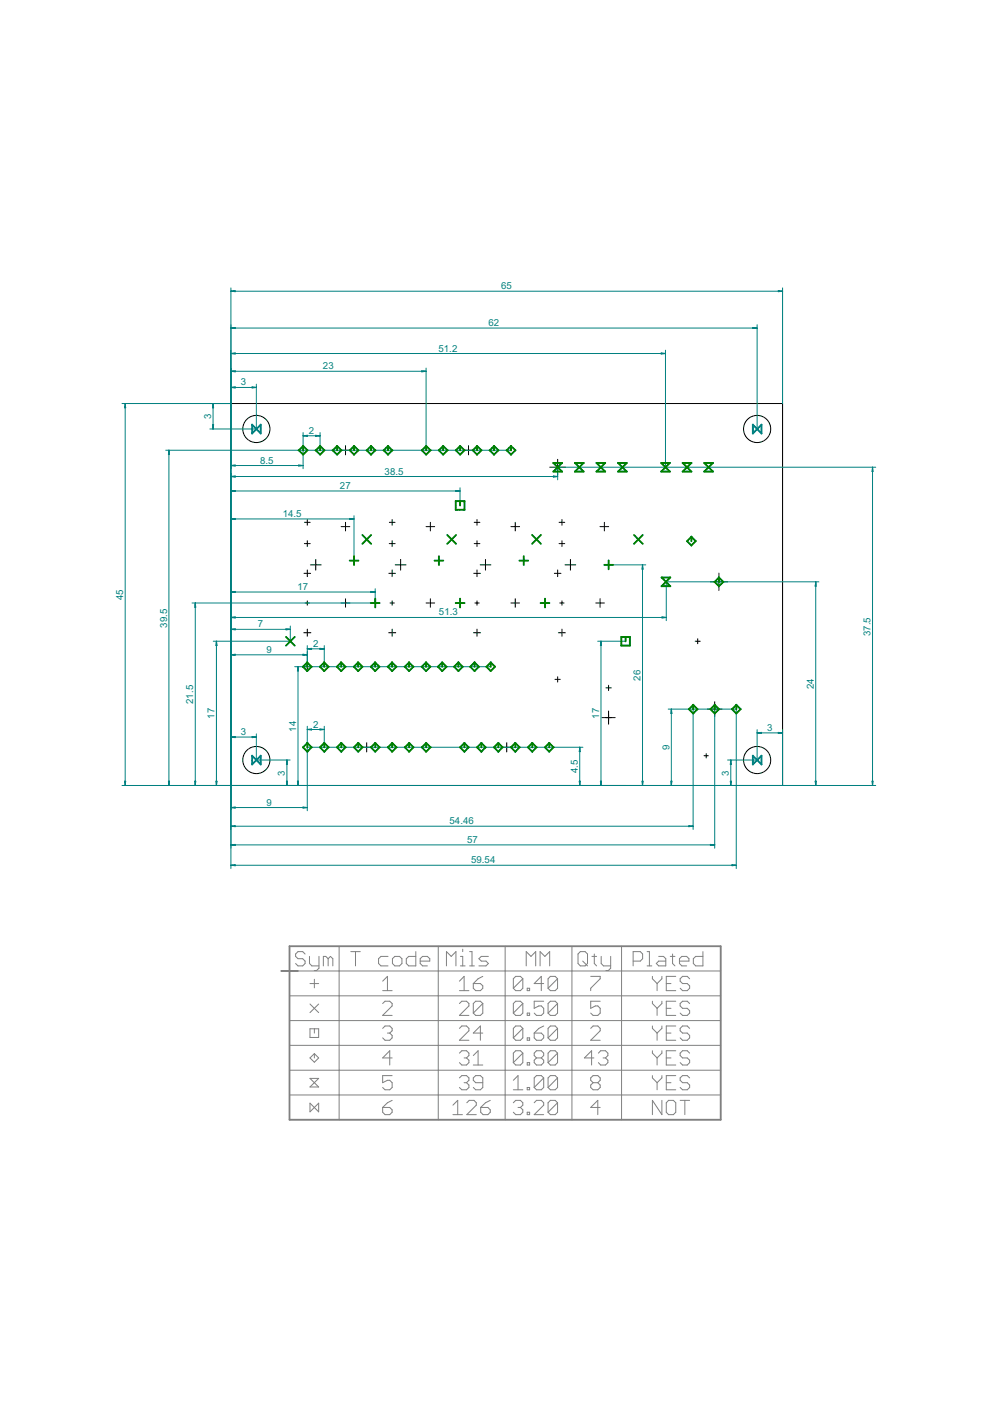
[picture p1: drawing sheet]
<svg xmlns="http://www.w3.org/2000/svg" width="210mm" height="297mm" viewBox="0 0 210 297" stroke-linecap="round" stroke-linejoin="round" font-family="sans-serif">
<defs><g id="words">
<g font-size="2.3" fill="#008080">
<text x="106.3" y="61.3">65</text>
<text x="103.6" y="69.1">62</text>
<text x="93" y="74.5">51.2</text>
<text x="51.1" y="81.7">3</text>
<text x="68.5" y="78.3">23</text>
<text x="44.8" y="88.8" transform="rotate(-90 44.8 88.8)">3</text>
<text x="65.5" y="92">2</text>
<text x="55.1" y="98.3">8.5</text>
<text x="81.6" y="100.6">38.5</text>
<text x="72.1" y="103.7">27</text>
<text x="60" y="109.6">14.5</text>
<text x="63.1" y="125.1">17</text>
<text x="26.1" y="127.2" transform="rotate(-90 26.1 127.2)">45</text>
<text x="93.1" y="130.5">51.3</text>
<text x="35.4" y="133" transform="rotate(-90 35.4 133)">39.5</text>
<text x="54.7" y="133">7</text>
<text x="66.4" y="137.2">2</text>
<text x="184.6" y="134.8" transform="rotate(-90 184.6 134.8)">37.5</text>
<text x="56.5" y="138.4">9</text>
<text x="41" y="149.2" transform="rotate(-90 41 149.2)">21.5</text>
<text x="135.8" y="144.3" transform="rotate(-90 135.8 144.3)">26</text>
<text x="172.5" y="146.1" transform="rotate(-90 172.5 146.1)">24</text>
<text x="45.5" y="152.4" transform="rotate(-90 45.5 152.4)">17</text>
<text x="51.1" y="155.9">3</text>
<text x="62.8" y="155.1" transform="rotate(-90 62.8 155.1)">14</text>
<text x="66.4" y="154.3">2</text>
<text x="127" y="152.4" transform="rotate(-90 127 152.4)">17</text>
<text x="162.6" y="155">3</text>
<text x="141.9" y="159" transform="rotate(-90 141.9 159)">9</text>
<text x="60.4" y="164.4" transform="rotate(-90 60.4 164.4)">3</text>
<text x="122.5" y="164" transform="rotate(-90 122.5 164)">4.5</text>
<text x="154.5" y="164.4" transform="rotate(-90 154.5 164.4)">3</text>
<text x="56.5" y="170.8">9</text>
<text x="95.3" y="174.8">54.46</text>
<text x="99.1" y="178.7">57</text>
<text x="99.9" y="183">59.54</text>
</g>
</g></defs>
<g fill="none" stroke="#000" stroke-width=".21">
<path d="M49 85.6h116.9v80.9h-116.9zM72.3 95.5h1.9M73.3 94.5v1.9M98.4 95.5h1.9M99.3 94.5v1.9M116.6 99.1h3.3M118.2 97.4v3.3M64.5 115.3h1.3M64.6 110.7h1.2M65.2 110.2v1.2M65.2 114.6v1.3M65.8 119.8h2.3"/>
<path d="M67 118.6v2.3M72.3 111.7h1.9M73.3 110.7v1.9M82.5 115.3h1.3M82.5 110.7h1.3M83.1 110.2v1.2M83.1 114.6v1.3M83.8 119.8h2.3M84.9 118.6v2.3M90.3 111.7h1.9M91.2 110.7v1.9M100.5 110.7h1.2"/>
<path d="M100.5 115.3h1.2M101.1 110.2v1.2M101.1 114.7v1.2M101.8 119.8h2.3M102.9 118.6v2.3M108.3 111.7h1.9M109.2 110.7v1.9M118.5 110.7h1.2M118.5 115.3h1.2M119.1 110.2v1.2M119.1 114.7v1.2M119.8 119.8h2.3"/>
<path d="M120.9 118.6v2.3M127.2 111.7h1.9M128.1 110.7v1.9M64.4 134.2h1.5M64.5 121.6h1.3M64.7 127.8h.9M65.2 120.8v1.5M65.2 127.4v.9M65.2 133.4v1.5M72.3 127.8h1.9M73.3 126.9v1.9M82.4 134.2h1.5"/>
<path d="M82.4 121.6h1.4M82.7 127.8h.9M83.1 120.8v1.5M83.1 127.4v.9M83.1 133.4v1.5M90.3 127.8h1.9M91.2 126.9v1.9M100.4 134.2h1.5M100.4 121.6h1.5M100.7 127.8h.9M101.1 120.8v1.5M101.1 127.4v.9"/>
<path d="M101.1 133.4v1.5M108.3 127.8h1.9M109.2 126.9v1.9M117.5 121.6h1.4M118.2 120.8v1.5M118.4 134.2h1.5M118.7 127.8h.9M119.1 127.4v.9M119.1 133.4v1.5M126.3 127.8h1.8M127.2 126.9v1.9M147.4 136h1.1"/>
<path d="M147.9 135.4v1.1M150.6 123.4h3.7M152.4 121.5v3.7M64.2 141.4h1.9M65.2 140.4v1.9M76.8 158.4h1.9M77.7 157.5v1.9M106.5 158.4h1.9M107.4 157.5v1.9M117.7 144h1.1M118.2 143.5v1.1M127.6 152.1h2.8"/>
<path d="M128.5 145.8h1.1M129 145.3v1.1M129 150.7v2.8M149.7 159.8v.9M150 150.3h3.1M151.5 148.8v3.1M149.3 160.2h.9M59.6 205.9h3.6M61.4 204v3.7"/>
<circle cx="54.4" cy="91" r="2.88"/>
<circle cx="160.5" cy="91" r="2.88"/>
<circle cx="54.4" cy="161.1" r="2.88"/>
<circle cx="160.5" cy="161.1" r="2.88"/>
</g>
<g fill="none" stroke="#008080" stroke-width=".21">
<path d="M49 61v123.1M49 61.7h116.9M49 61.7l.9-.1v.2zM49 69.6l.9-.2v.3zM49 75l.9-.2v.3zM49 78.7l.9-.1v.2zM49 61.7l.9 .1M49 69.6h111.5M49 69.6h.9M49 75h92.1M49 75h.9M49 78.7h41.3"/>
<path d="M49 78.7l.9 .1M49.9 61.7h-.9M49.9 69.5l-.9 .1M49.9 74.9l-.9 .1M49.9 78.7h-.9M89.4 78.6l.9 .1-.9 .1zM89.4 78.7h.9M90.3 78v17.5M90.3 78.7l-.9 .1M140.2 74.8l.9 .2-.9 .1zM140.2 74.9l.9 .1M141.1 74.3v24.8"/>
<path d="M141.1 75h-.9M159.6 69.4l.9 .2-.9 .1zM159.6 69.5l.9 .1M160.5 68.9v22.1M160.5 69.6h-.9M165 61.6l.9 .1-.9 .1zM165 61.7h.9M165.9 61v24.6M165.9 61.7l-.9 .1M25.9 85.6h23.1M26.5 85.6v80.9M26.5 85.6l.1 .9h-.2z"/>
<path d="M26.5 85.6v.9M26.5 85.6l.1 .9M35.1 95.5h73.2M35.8 95.5v71M35.8 95.5l.1 .9h-.2zM35.8 95.5v.9M35.8 95.5l.1 .9M45.1 90h.2l-.1 1zM45.1 90l.1 1M45.2 85.6l.1 .9h-.2zM45.2 85.6v5.4M45.2 85.6l-.1 .9"/>
<path d="M45.2 85.6v.9M45.2 90v1M49 82.1l.9-.1v.3zM49 98.7l.9-.1v.2zM49 82.1h5.4M49 82.1l.9 .1M49 98.7h15.3M49 98.7h.9M49.9 82.1h-.9M49.9 98.7h-.9M53.4 82l1 .1-1 .2zM53.4 82.1h1"/>
<path d="M54.4 81.4v9.6h-9.9M54.4 82.1l-1 .1M63.3 98.6l1 .1-1 .1zM63.3 98.7h1M64.3 91.7v7.7M64.3 98.7h-1M64.3 92.4h3.6M64.3 92.4l.9-.1v.2zM64.3 92.4h.9M65.2 92.4h-.9M66.9 92.3l1 .1-1 .1zM66.9 92.4h1"/>
<path d="M67.9 91.7v3.8M67.9 92.4h-1M185 99.1v67.4M185 99.1l.1 .9h-.2zM185 99.1v.9M185.7 99.1h-67.5v2.6M49 101l.9-.1v.3zM49 104.1l.9-.1v.2zM49 110l.9-.1v.3zM49 110h26.1M49 110l.9 .1M49 104.1h48.5"/>
<path d="M49 104.1h.9M49 101h69.2M49 101l.9 .1M49.9 110h-.9M49.9 104.1h-.9M49.9 101h-.9M74.1 109.9l1 .1-1 .2zM74.1 110h1M75.1 109.3v9.6M75.1 110l-1 .1M96.6 104l.9 .1-.9 .1zM96.6 104.1h.9"/>
<path d="M97.5 103.4v3.7M97.5 104.1h-.9M117.3 100.9l.9 .1-.9 .2zM117.3 101h.9M118.2 101l-.9 .1M129 119.8h7.9M136.2 119.8v46.7M136.2 119.8l.2 .9h-.3zM136.2 119.8v.9M136.2 119.8l.1 .9M41.4 127.8l.1 1h-.2zM41.4 127.8v38.7"/>
<path d="M41.4 127.8v1M45.9 136v30.5M45.9 136l.1 .9h-.2zM45.9 136l-.1 .9M45.9 136l.1 .9M49 125.5l.9-.1v.2zM49 130.9l.9-.1v.2zM49 133.4l.9-.1v.2zM49 138.8l.9-.1v.2zM49 138.8h16.2M49 138.8l.9 .1M49 133.4h12.6"/>
<path d="M49 133.4l.9 .1M49 125.5h30.5M49 125.5l.9 .1M49 130.9h92.3M49 130.9l.9 .1M49.9 138.8h-.9M49.9 133.4h-.9M49.9 125.5h-.9M49.9 130.9h-.9M60.6 133.3l1 .1-1 .1zM60.6 133.4h1M61.6 132.7v3.3h-16.4"/>
<path d="M61.6 133.4l-1 .1M64.2 138.7l1 .1-1 .1zM64.2 138.8h1M65.2 136.9v4.5M65.2 138.8l-1 .1M65.2 137.6l.9-.1v.2zM65.2 137.6h3.5M65.2 137.6h.9M66.1 137.5l-.9 .1M67.8 137.5l.9 .1-.9 .1zM67.8 137.5l.9 .1M68.7 136.9v4.5"/>
<path d="M68.7 137.6h-.9M78.6 125.4l.9 .1-.9 .1zM78.6 125.5h.9M79.5 124.8v3h-38.8M79.5 125.5l-.9 .1M126.7 136h5.9M127.4 136l.1 .9h-.2zM127.4 136v30.5M127.4 136v.9M127.4 136l.1 .9M140.4 130.8l.9 .1-.9 .1zM140.4 130.9h.9"/>
<path d="M141.3 130.9l-.9 .1M173 123.4v43.1M173 123.4l.1 .9h-.3zM173 123.4l-.1 .9M173 123.4v.9M173.6 123.4h-32.3v8.2M49 156.3l.9-.1v.2zM49 156.3h5.4M49 156.3h.9M49.9 156.2l-.9 .1M53.4 156.2l1 .1-1 .1zM53.4 156.2l1 .1"/>
<path d="M54.4 155.6v5.5h7.1M54.4 156.3h-1M62.5 141.4h41.5M63.2 141.4v25.1M63.2 141.4l.1 .9h-.2zM63.2 141.4l-.1 .9M63.2 141.4v.9M65.2 158.4h58.4M65.2 154v17.9M65.2 154.7h3.5M65.2 154.7l.9-.1v.2zM65.2 154.7h.9"/>
<path d="M66.1 154.6l-.9 .1M67.8 154.6l.9 .1-.9 .1zM67.8 154.6l.9 .1M68.7 154v4.4M68.7 154.7h-.9M122.9 158.4v8.1M122.9 158.4l.1 1h-.2zM122.9 158.4v1M122.9 158.4l.1 1M141.7 150.3h14.4v33.8M142.3 150.3v16.2M142.3 150.3l.2 1h-.3z"/>
<path d="M142.3 150.3v1M142.3 150.3l.1 1M147 150.3v25.6M151.5 150.3v29.5M160.5 154.7v6.4h-6.2M160.5 155.4h5.4M160.5 155.4l.9-.1v.2zM160.5 155.4h.9M161.4 155.3l-.9 .1M165 155.3l.9 .1-.9 .1zM165 155.3l.9 .1M165.9 154.7v11.8"/>
<path d="M165.9 155.4h-.9M25.9 166.5h159.8M26.4 165.6h.2l-.1 .9zM26.5 165.6v.9M26.6 165.6l-.1 .9M35.7 165.6h.2l-.1 .9zM35.8 165.6v.9M35.9 165.6l-.1 .9M41.3 165.6h.2l-.1 .9zM41.4 165.6v.9M45.8 165.6h.2l-.1 .9zM45.8 165.6l.1 .9"/>
<path d="M46 165.6l-.1 .9M49 171.2l.9-.1v.2zM49 175.2l.9-.1v.2zM49 179.1l.9-.1v.2zM49 171.2h16.2M49 171.2l.9 .1M49 175.2h98M49 175.2h.9M49 179.1h102.5M49 179.1l.9 .1M49.9 171.2h-.9M49.9 175.1l-.9 .1"/>
<path d="M49.9 179.1h-.9M60.7 165.6h.2l-.1 .9zM60.8 165.6v.9M60.8 161.1v5.4M60.8 161.1l.1 1h-.2zM60.8 161.1v1M60.8 161.1l.1 1M60.9 165.6l-.1 .9M63.1 165.6h.2l-.1 .9zM63.1 165.6l.1 .9M63.2 165.6v.9M64.2 171.1l1 .1-1 .1z"/>
<path d="M64.2 171.2h1M65.2 171.2l-1 .1M122.8 165.6h.2l-.1 .9zM122.9 165.6v.9M123 165.6l-.1 .9M127.3 165.6h.2l-.1 .9zM127.4 165.6v.9M127.5 165.6l-.1 .9M136.1 165.6h.3l-.2 .9zM136.2 165.6v.9M136.3 165.6l-.1 .9M142.2 165.6h.3l-.2 .9z"/>
<path d="M142.3 165.6v.9M142.4 165.6l-.1 .9M146 175.1l1 .1-1 .1zM146 175.1l1 .1M147 175.2h-1M150.6 179l.9 .1-.9 .1zM150.6 179.1h.9M151.5 179.1l-.9 .1M154.8 165.6h.3l-.2 .9zM154.9 165.6v.9M154.9 161.1l.2 1h-.3zM154.9 161.1v5.4"/>
<path d="M154.9 161.1v1M154.9 161.1l.1 1M155 165.6l-.1 .9M172.8 165.6h.3l-.1 .9zM172.9 165.6l.1 .9M173 165.6v.9M184.9 165.6h.2l-.1 .9zM185 165.6v.9M49 183.5l.9-.2v.3zM49 183.5h107.1M49 183.5h.9M49.9 183.4l-.9 .1"/>
<path d="M155.2 183.3l.9 .2-.9 .1zM155.2 183.4l.9 .1M156.1 183.5h-.9"/>
</g>
<g fill="none" stroke="#808080" stroke-width=".21">
<path d="M61.4 200.6v5.3h91.4M61.4 211.1h91.4M61.4 216.4h91.4M64.7 202.3l-.5-.5h-1l-.5 .5v.5l.5 .5h1l.5 .5v.5l-.5 .5h-1l-.5-.5M65.6 202.8v1.5l.5 .5h1.5M65.7 208.5h1.9M65.7 212.9l1.9 1.8M65.7 218.1h1.9v1.9h-1.9zM66.7 207.6v1.8M66.7 218.1v.9M67.6 212.9l-1.9 1.8M67.6 202.8v2.5l-.5 .5h-.5"/>
<path d="M69.6 203.3l-.5-.5h-.5v2M69.6 203.3v1.5M69.6 203.3l.5-.5 .5 .5v1.5M71.9 200.6v36.8M74.4 201.8h2M75.4 201.8v3M81.1 208l1-1v3M81.1 210h2M81.1 212.8l.5-.5h1l.5 .5v.5l-2 2h2M81.1 218l.5-.5h1l.5 .5v.5l-.5 .5M82.1 219h.5M82.3 202.8h-1.5l-.5 .5v1l.5 .5h1.5"/>
<path d="M82.6 219l.5 .5v.5l-.5 .6h-1l-.5-.6M83.2 203.3l.5-.5h1l.5 .5v1l-.5 .5h-1l-.5-.5zM88.2 201.8v3h-1.5l-.6-.5v-1l.6-.5h1.5M89.1 203.8h2v-.5l-.5-.5h-1l-.5 .5v1l.5 .5h1M92.9 200.6v36.8M94.7 204.8v-3l1 1 1-1v3M97.4 210h2M97.4 208l1-1v3M97.4 212.8l.5-.5h1l.5 .5v.5l-2 2h2M97.4 218l.5-.5h1l.5 .5v.5l-2 2.1h2M97.6 204.8h1M97.6 202.8h.5v2"/>
<path d="M98.1 201.3v.5M99.6 201.8h.5v3M99.6 204.8h1M100.4 208.5h1.5l.5 .5v.5l-.5 .5h-1l-.5-.5zM102.4 207l-1 .5-1 1M102.4 212.8l-.5-.5h-1l-.5 .5v2M102.4 212.8v2l-.5 .5h-1l-.5-.5M102.4 212.8l-2 2M102.4 219h-2l1.5-1.5v3.1M103.5 202.8h-1.5l-.5 .5 .5 .5h1l.5 .5-.5 .5h-1.5M107.1 200.6v36.8M110.8 218l-2 2"/>
<path d="M110.8 207.5v2l-.5 .5h-1l-.5-.5M110.8 207.5l-.5-.5h-1l-.5 .5v2M110.8 212.8l-.5-.5h-1l-.5 .5v2M110.8 218l-.5-.5h-1l-.5 .5v2M110.8 212.8v2l-.5 .5h-1l-.5-.5M110.8 218v2l-.5 .6h-1l-.5-.6M110.8 207.5l-2 2M110.8 212.8l-2 2M111.6 204.8v-3l1 1 1-1v3M111.8 209.5h.5v.5h-.5zM111.8 214.8h.5v.5h-.5zM113.3 219h1.5l.5 .5v.5l-.5 .6h-1.1l-.4-.6z"/>
<path d="M114.5 204.8v-3l1 1 1-1v3M115.3 208.5h-2l1.5-1.5v3M115.3 212.3h-2v1.5l1-.5h.5l.5 .5v1l-.5 .5h-1.1l-.4-.5M115.3 217.5l-1 .5-1 1M118.2 207.5v2l-.5 .5h-1l-.5-.5M118.2 207.5l-.5-.5h-1l-.5 .5v2M118.2 212.8l-.5-.5h-1l-.5 .5v2M118.2 218l-.5-.5h-1l-.5 .5v2M118.2 212.8v2l-.5 .5h-1l-.5-.5M118.2 218v2l-.5 .6h-1l-.5-.6M118.2 207.5l-2 2M118.2 212.8l-2 2"/>
<path d="M118.2 218l-2 2M121.3 200.6v36.8M123 201.8h1.1l.5 .5v2l-.5 .5h-1.1l-.4-.5v-2zM123.5 203.8l1.1 1M125.2 207h2.1v.5l-2.1 2v.5M125.2 218l.6-.5h.9l.6 .5v.5l-2.1 2.1h2.1M125.5 202.8h1M126 202.3v2l.5 .5M127.3 212.3h-2.1v1.5l1-.5h.5l.6 .5v1l-.6 .5h-.9l-.6-.5M127.5 202.8v1.5l.5 .5h1.5M129.5 202.8v2.5l-.5 .5h-.5M131.8 200.6v36.8"/>
<path d="M134.2 203.8h1.6l.4-.5v-1l-.4-.5h-1.6v3M137.2 201.8h.5v3M137.2 204.8h1M138.3 207v.5l1 1M138.3 212.3v.5l1 1M138.3 217.5v.5l1 1M139.3 208.5v1.5M139.3 213.8v1.5M139.3 219v1.6M139.7 202.8h1l.5 .5v1.5h-1.5l-.6-.5 .6-.5h1.5M140.3 207v.5l-1 1M140.3 212.3v.5l-1 1"/>
<path d="M140.3 217.5v.5l-1 1M141.3 208.5h1M141.3 213.8h1M141.3 219h1M142.1 202.8h1M142.6 202.3v2l.5 .5M143.3 207h-2v3h2M143.3 212.3h-2v3h2M143.3 217.5h-2v3.1h2M144.1 203.8h2v-.5l-.5-.5h-1l-.5 .5v1l.5 .5h1M146.2 207.5l-.5-.5h-1l-.5 .5v.5l.5 .5h1l.5 .5v.5l-.5 .5h-1l-.5-.5M146.2 212.8l-.5-.5h-1l-.5 .5v.5l.5 .5h1l.5 .5v.5l-.5 .5h-1l-.5-.5"/>
<path d="M146.2 218l-.5-.5h-1l-.5 .5v.5l.5 .5h1l.5 .5v.5l-.5 .6h-1l-.5-.6M149 201.8v3h-1.5l-.5-.5v-1l.5-.5h1.5M152.8 200.6v36.8h-91.4M61.4 221.6h91.4M61.4 226.9h91.4M61.4 232.2h91.4M65.7 233.9v1.8l1.9-1.8v1.8zM65.7 224.3l1-.9 .9 .9-.9 .9zM65.7 228.6h1.9l-1.9 1.9h1.9zM66.7 223.4v.9M81.1 234.8h1.5l.5 .5v.5l-.5 .5h-1l-.5-.5zM83.1 228h-2v1.6l1-.6h.5l.5 .6v1l-.5 .5h-1l-.5-.5"/>
<path d="M83.1 224.3h-2l1.5-1.5v3M83.1 233.3l-1 .5-1 1M96 236.3h2M96 234.3l1-1v3M97.4 223.3l.5-.5h1l.5 .5v.5l-.5 .5M97.4 228.5l.5-.5h1l.5 .5v.5l-.5 .6M98.4 224.3h.5M98.4 229.6h.5M98.9 224.3l.5 .5v.5l-.5 .5h-1l-.5-.5M98.9 229.6l.5 .5v.5l-.5 .5h-1l-.5-.5M99 233.8l.5-.5h1l.5 .5v.5l-2 2h2M100.4 225.8h2"/>
<path d="M100.4 223.8l1-1v3M101.9 234.8h1.5l.5 .5v.5l-.5 .5h-1l-.5-.5zM102.4 229.6h-1.5l-.5-.6v-.5l.5-.5h1l.5 .5v2.1l-.5 .5h-1l-.5-.5M103.9 233.3l-1 .5-1 1M108.8 233.8l.5-.5h1l.5 .5v.5l-.5 .5M108.8 231.1h2M108.8 229l1-1v3.1M109.8 234.8h.5M110.3 234.8l.5 .5v.5l-.5 .5h-1l-.5-.5M110.8 223.3l-.5-.5h-1l-.5 .5v2M110.8 223.3v2l-.5 .5h-1l-.5-.5M110.8 223.3l-2 2"/>
<path d="M111.8 220h.5v.6h-.5zM111.8 225.3h.5v.5h-.5zM111.8 230.6h.5v.5h-.5zM111.8 235.8h.5v.5h-.5zM113.3 233.8l.4-.5h1.1l.5 .5v.5l-2 2h2M113.7 224.3l-.4-.5v-.5l.4-.5h1.1l.5 .5v.5l-.5 .5M113.7 224.3l-.4 .5v.5l.4 .5h1.1l.5-.5v-.5l-.5-.5M113.7 224.3h1.1M115.3 228.5l-.5-.5h-1.1l-.4 .5v2.1M115.3 228.5v2.1l-.5 .5h-1.1l-.4-.5M115.3 228.5l-2 2.1M118.2 223.3l-.5-.5h-1l-.5 .5v2"/>
<path d="M118.2 228.5l-.5-.5h-1l-.5 .5v2.1M118.2 233.8l-.5-.5h-1l-.5 .5v2M118.2 223.3v2l-.5 .5h-1l-.5-.5M118.2 228.5v2.1l-.5 .5h-1l-.5-.5M118.2 233.8v2l-.5 .5h-1l-.5-.5M118.2 223.3l-2 2M118.2 228.5l-2 2.1M118.2 233.8l-2 2M125.8 229.6l-.6-.6v-.5l.6-.5h.9l.6 .5v.5l-.6 .6M125.8 229.6l-.6 .5v.5l.6 .5h.9l.6-.5v-.5l-.6-.5M125.8 229.6h.9M125.9 224.3h-2l1.5-1.5v3"/>
<path d="M126.9 223.3l.5-.5h1l.5 .5v.5l-.5 .5M127.3 234.8h-2.1l1.5-1.5v3M127.9 224.3h.5M128.4 224.3l.5 .5v.5l-.5 .5h-1l-.5-.5M138.3 222.8v.5l1 1M138.3 228v.5l1 1.1M139.3 224.3v1.5M139.3 229.6v1.5M140.3 233.3v3l-2-3v3M140.3 222.8v.5l-1 1M140.3 228v.5l-1 1.1M141.3 224.3h1"/>
<path d="M141.3 229.6h1M141.8 233.3h1l.5 .5v2l-.5 .5h-1l-.5-.5v-2zM143.3 222.8h-2v3h2M143.3 228h-2v3.1h2M144.2 233.3h2M145.2 233.3v3M146.2 223.3l-.5-.5h-1l-.5 .5v.5l.5 .5h1l.5 .5v.5l-.5 .5h-1l-.5-.5M146.2 228.5l-.5-.5h-1l-.5 .5v.5l.5 .6h1l.5 .5v.5l-.5 .5h-1l-.5-.5"/>
</g>
<path d="M61.4 200.6h91.4v36.8h-91.4z" fill="none" stroke="#808080" stroke-width=".38"/>
<g fill="#008000" stroke="#008000" stroke-width=".21">
<path d="M115.5 126.9h.2l-.1 2-.1-.1z"/>
<path d="M114.5 127.8h2l.1 .1-2 .1z"/>
<path d="M97.5 126.9h.1v2l-.1-.1z"/>
<path d="M96.5 127.8h2l.1 .1-2 .1z"/>
<path d="M79.5 126.9h.2l-.1 2-.1-.1z"/>
<path d="M78.5 127.8h2l.1 .1-2 .1z"/>
<path d="M128.9 118.8h.2v2l-.2-.1z"/>
<path d="M128 119.7h2v.1l-1.9 .1z"/>
<path d="M93 117.9h.2l-.1 2-.1-.1z"/>
<path d="M92.1 118.8h1.9l.1 .1-2 .1z"/>
<path d="M111 117.9h.1v2l-.1-.1z"/>
<path d="M110 118.8h2l.1 .1-2 .1z"/>
<path d="M75 117.9h.2l-.1 2-.1-.1z"/>
<path d="M74.1 118.8h1.9l.1 .1-2 .1z"/>
<path d="M76.8 113.4l.1-.1 1.9 2-.2 .1z"/>
<path d="M78.6 113.3l.2 .2-2 1.9v-.1z"/>
<path d="M60.6 135h.1l1.9 1.9-.2 .1z"/>
<path d="M60.6 136.8l1.8-1.8h.2l-1.9 2z"/>
<path d="M112.7 113.4l.2-.1 1.9 2-.2 .1z"/>
<path d="M112.7 115.3l1.9-2 .2 .1-1.9 2z"/>
<path d="M94.7 113.4l.2-.1 1.9 2-.2 .1z"/>
<path d="M94.7 115.3l1.9-2 .2 .1-1.9 2z"/>
<path d="M134.3 113.4l.2-.1 1.9 2-.2 .1z"/>
<path d="M136.2 113.3l.2 .2-2 1.9-.1-.1z"/>
<path d="M132.5 135h.2v1.1l-.2-.1z"/>
<path d="M132.5 135h1.1v.1h-1z"/>
<path d="M133.5 135h.1v2l-.1-.1z"/>
<path d="M131.7 136.8h1.9v.1l-1.9 .1z"/>
<path d="M131.6 135h.2v2l-.2-.1z"/>
<path d="M131.6 135h1.1v.1h-1z"/>
<path d="M97.5 106.2h.1v1.1l-.1-.1z"/>
<path d="M97.5 106.2h1l.1 .1h-1.1z"/>
<path d="M98.4 106.2h.2l-.1 2-.1-.1z"/>
<path d="M96.5 108.1l2-.1 .1 .1-2 .1z"/>
<path d="M96.5 106.2h.2v2l-.2-.1z"/>
<path d="M96.5 106.2h1.1v.1h-1z"/>
<path d="M65 140.4h.2v1.1l-.2-.1z"/>
<path d="M65 140.4h.2l.9 1-.1 .1z"/>
<path d="M65 142.2l1-.9h.1l-.9 1.1z"/>
<path d="M64.1 141.3h.2l.9 1-.1 .1z"/>
<path d="M65.1 140.4l.1 .1-1 1-.1-.2z"/>
<path d="M68.6 140.4h.2v1.1l-.2-.1z"/>
<path d="M68.6 140.4h.2l.9 1-.1 .1z"/>
<path d="M68.6 142.2l1-.9h.1l-.9 1.1z"/>
<path d="M67.7 141.3h.2l.9 1-.1 .1z"/>
<path d="M68.7 140.4l.1 .1-1 1-.1-.2z"/>
<path d="M72.2 140.4h.2v1.1l-.2-.1z"/>
<path d="M72.2 140.4h.2l.9 1-.1 .1z"/>
<path d="M72.2 142.2l1-.9h.1l-.9 1.1z"/>
<path d="M71.3 141.3h.2l.9 1-.1 .1z"/>
<path d="M71.3 141.3l1-.9h.1l-.9 1.1z"/>
<path d="M75.8 140.4h.2v1.1l-.2-.1z"/>
<path d="M75.8 140.4h.2l.9 1-.1 .1z"/>
<path d="M75.8 142.2l1-.9h.1l-.9 1.1z"/>
<path d="M74.9 141.3h.2l.9 1-.1 .1z"/>
<path d="M75.9 140.4l.1 .1-1 1-.1-.2z"/>
<path d="M79.4 140.4h.2v1.1l-.2-.1z"/>
<path d="M79.4 140.4h.2l.9 1-.1 .1z"/>
<path d="M79.4 142.2l1-.9h.1l-.9 1.1z"/>
<path d="M78.5 141.3h.2l.9 1-.1 .1z"/>
<path d="M79.5 140.4l.1 .1-1 1-.1-.2z"/>
<path d="M83 140.4h.2v1.1l-.2-.1z"/>
<path d="M83 140.4h.2l.9 1-.1 .1z"/>
<path d="M83 142.2l1-.9h.1l-.9 1.1z"/>
<path d="M82.1 141.3h.2l.9 1-.1 .1z"/>
<path d="M82.1 141.3l1-.9h.1l-.9 1.1z"/>
<path d="M86.6 140.4h.2v1.1l-.2-.1z"/>
<path d="M86.6 140.4h.2l.9 1-.1 .1z"/>
<path d="M86.6 142.2l1-.9h.1l-.9 1.1z"/>
<path d="M85.7 141.3h.2l.9 1-.1 .1z"/>
<path d="M86.7 140.4l.1 .1-1 1-.1-.2z"/>
<path d="M90.2 140.4h.2v1.1l-.2-.1z"/>
<path d="M90.2 140.4h.2l.9 1-.1 .1z"/>
<path d="M90.2 142.2l1-.9h.1l-.9 1.1z"/>
<path d="M89.3 141.3h.2l.9 1-.1 .1z"/>
<path d="M90.3 140.4l.1 .1-1 1-.1-.2z"/>
<path d="M93.7 140.4h.2l-.1 1.1-.1-.1z"/>
<path d="M93.7 140.4h.1l1 1-.2 .1z"/>
<path d="M93.7 142.2l.9-.9h.2l-1 1.1z"/>
<path d="M92.8 141.3h.1l1 1-.2 .1z"/>
<path d="M93.7 140.4l.2 .1-1.1 1v-.2z"/>
<path d="M97.1 140.4h.2l-.1 1.1-.1-.1z"/>
<path d="M97.1 140.4h.1l1 1-.1 .1z"/>
<path d="M97.1 142.2l1-.9h.1l-1 1.1z"/>
<path d="M96.2 141.3h.1l1 1-.1 .1z"/>
<path d="M97.2 140.4l.1 .1-1.1 1v-.2z"/>
<path d="M100.5 140.4h.2l-.1 1.1-.1-.1z"/>
<path d="M100.5 140.4h.1l1 1-.1 .1z"/>
<path d="M100.5 142.2l1-.9h.1l-1 1.1z"/>
<path d="M99.6 141.3h.1l1 1-.1 .1z"/>
<path d="M100.6 140.4l.1 .1-1 1-.1-.2z"/>
<path d="M103.9 140.4h.2v1.1l-.2-.1z"/>
<path d="M103.9 140.4h.2l1 1-.2 .1z"/>
<path d="M103.9 142.2l1-.9h.2l-1 1.1z"/>
<path d="M103 141.3h.2l.9 1-.1 .1z"/>
<path d="M104 140.4l.1 .1-1 1-.1-.2z"/>
<path d="M90.3 94.5h.1v1.1l-.1-.1z"/>
<path d="M90.3 94.5h.1l1 1-.2 .1z"/>
<path d="M90.3 96.4l.9-1h.2l-1 1.1z"/>
<path d="M89.3 95.4h.2l.9 1-.1 .1z"/>
<path d="M90.3 94.5l.1 .1-1 1-.1-.2z"/>
<path d="M93.9 94.5h.1v1.1l-.1-.1z"/>
<path d="M93.9 94.5h.1l1 1-.2 .1z"/>
<path d="M93.9 96.4l.9-1h.2l-1 1.1z"/>
<path d="M92.9 95.4h.2l.9 1-.1 .1z"/>
<path d="M93.9 94.5l.1 .1-1 1-.1-.2z"/>
<path d="M97.5 94.5h.1v1.1l-.1-.1z"/>
<path d="M97.5 94.5h.1l1 1-.2 .1z"/>
<path d="M97.5 96.4l.9-1h.2l-1 1.1z"/>
<path d="M96.5 95.4h.2l.9 1-.1 .1z"/>
<path d="M97.5 94.5l.1 .1-1 1-.1-.2z"/>
<path d="M101 94.5h.2v1.1l-.2-.1z"/>
<path d="M101 94.5h.2l1 1-.2 .1z"/>
<path d="M101 96.4l1-1h.2l-1 1.1z"/>
<path d="M100.1 95.4h.2l.9 1-.1 .1z"/>
<path d="M101.1 94.5l.1 .1-1 1-.1-.2z"/>
<path d="M104.6 94.5h.2v1.1l-.2-.1z"/>
<path d="M104.6 94.5h.2l1 1-.2 .1z"/>
<path d="M104.6 96.4l1-1h.2l-1 1.1z"/>
<path d="M103.7 95.4h.2l.9 1-.1 .1z"/>
<path d="M104.7 94.5l.1 .1-1 1-.1-.2z"/>
<path d="M108.2 94.5h.2v1.1l-.2-.1z"/>
<path d="M108.2 94.5h.2l1 1-.2 .1z"/>
<path d="M108.2 96.4l1-1h.2l-1 1.1z"/>
<path d="M107.3 95.4h.2l.9 1-.1 .1z"/>
<path d="M108.3 94.5l.1 .1-1 1-.1-.2z"/>
<path d="M64.2 94.5h.2l-.1 1.1-.1-.1z"/>
<path d="M64.2 94.5h.1l1 1-.1 .1z"/>
<path d="M64.2 96.4l1-1h.1l-1 1.1z"/>
<path d="M63.2 95.4h.2l1 1-.2 .1z"/>
<path d="M63.2 95.4l1-.9h.2l-1 1.1z"/>
<path d="M67.8 94.5h.2l-.1 1.1-.1-.1z"/>
<path d="M67.8 94.5h.1l1 1-.2 .1z"/>
<path d="M67.8 96.4l.9-1h.2l-1 1.1z"/>
<path d="M66.8 95.4h.2l1 1-.2 .1z"/>
<path d="M66.8 95.4l1-.9h.2l-1 1.1z"/>
<path d="M71.4 94.5h.2l-.1 1.1-.1-.1z"/>
<path d="M71.4 94.5h.1l1 1-.2 .1z"/>
<path d="M71.4 96.4l.9-1h.2l-1 1.1z"/>
<path d="M70.4 95.4h.2l1 1-.2 .1z"/>
<path d="M70.4 95.4l1-.9h.2l-1 1.1z"/>
<path d="M75 94.5h.2l-.1 1.1-.1-.1z"/>
<path d="M75 94.5h.1l1 1-.2 .1z"/>
<path d="M75 96.4l.9-1h.2l-1 1.1z"/>
<path d="M74.1 95.4h.1l1 1-.2 .1z"/>
<path d="M75 94.5l.2 .1-1.1 1v-.2z"/>
<path d="M78.6 94.5h.2l-.1 1.1-.1-.1z"/>
<path d="M78.6 94.5h.1l1 1-.2 .1z"/>
<path d="M78.6 96.4l.9-1h.2l-1 1.1z"/>
<path d="M77.7 95.4h.1l1 1-.2 .1z"/>
<path d="M78.6 94.5l.2 .1-1.1 1v-.2z"/>
<path d="M82.2 94.5h.2l-.1 1.1-.1-.1z"/>
<path d="M82.2 94.5h.1l1 1-.2 .1z"/>
<path d="M82.2 96.4l.9-1h.2l-1 1.1z"/>
<path d="M81.3 95.4h.1l1 1-.2 .1z"/>
<path d="M81.3 95.4l.9-.9h.2l-1 1.1z"/>
<path d="M65.1 157.4l.2 .1-.1 1h-.1z"/>
<path d="M65.1 157.4l1.1 1-.1 .1-1-.9z"/>
<path d="M66 158.3l.2 .2-1.1 1v-.2z"/>
<path d="M64.2 158.4l.1-.1 1 1.1-.2 .1z"/>
<path d="M65.1 157.4l.2 .2-1.1 .9v-.1z"/>
<path d="M68.7 157.5h.2l-.1 1h-.1z"/>
<path d="M68.7 157.5l.1-.1 1 1.1h-.2z"/>
<path d="M69.6 158.3l.2 .2-1.1 1v-.2z"/>
<path d="M67.8 158.4l.1-.1 1 1.1-.2 .1z"/>
<path d="M68.7 157.4l.2 .2-1.1 .9v-.1z"/>
<path d="M72.3 157.4l.2 .1-.1 1h-.1z"/>
<path d="M72.3 157.4l1.1 1-.1 .1-1-.9z"/>
<path d="M73.2 158.3l.2 .2-1.1 1v-.2z"/>
<path d="M71.4 158.3l1.1 1-.1 .2-1-1z"/>
<path d="M72.3 157.4l.2 .2-1.1 .9v-.1z"/>
<path d="M75.9 157.4l.2 .1-.1 1h-.1z"/>
<path d="M75.9 157.4l1.1 1-.1 .1-1-.9z"/>
<path d="M76.8 158.3l.2 .2-1.1 1v-.2z"/>
<path d="M75 158.4l.1-.1 1 1.1-.2 .1z"/>
<path d="M75.9 157.4l.2 .2-1.1 .9v-.1z"/>
<path d="M79.5 157.5h.2l-.1 1h-.1z"/>
<path d="M79.5 157.5l.1-.1 1 1.1h-.2z"/>
<path d="M80.4 158.3l.2 .2-1.1 1v-.2z"/>
<path d="M78.5 158.4l.2-.1 1 1.1-.2 .1z"/>
<path d="M79.5 157.4l.2 .2-1.1 .9-.1-.1z"/>
<path d="M83.1 157.4l.1 .1v1h-.1z"/>
<path d="M83.1 157.4l1.1 1-.1 .1-1-.9z"/>
<path d="M84 158.3l.2 .2-1.1 1v-.2z"/>
<path d="M82.2 158.3l1 1v.2l-1.1-1z"/>
<path d="M83.1 157.4l.1 .2-1 .9-.1-.1z"/>
<path d="M86.7 157.4l.1 .1v1h-.1z"/>
<path d="M86.7 157.4l1.1 1-.1 .1-1-.9z"/>
<path d="M87.6 158.3l.2 .2-1.1 1v-.2z"/>
<path d="M85.7 158.4l.2-.1 .9 1.1-.1 .1z"/>
<path d="M86.7 157.4l.1 .2-1 .9-.1-.1z"/>
<path d="M90.3 157.5h.1v1h-.1z"/>
<path d="M90.3 157.5l.1-.1 1 1.1h-.2z"/>
<path d="M90.3 159.3l.9-1 .2 .1-1 1.1z"/>
<path d="M89.3 158.4l.2-.1 .9 1.1-.1 .1z"/>
<path d="M90.3 157.4l.1 .2-1 .9-.1-.1z"/>
<path d="M98.4 157.4l.2 .1-.1 1h-.1z"/>
<path d="M98.4 157.4l1.1 1-.1 .1-1-.9z"/>
<path d="M99.3 158.3l.2 .2-1.1 1v-.2z"/>
<path d="M97.5 158.3l1.1 1-.1 .2-1-1z"/>
<path d="M98.4 157.4l.2 .2-1.1 .9v-.1z"/>
<path d="M102 157.5h.2l-.1 1h-.1z"/>
<path d="M102 157.5l.1-.1 1 1.1h-.2z"/>
<path d="M102.9 158.3l.2 .2-1.1 1v-.2z"/>
<path d="M101 158.4l.2-.1 1 1.1-.2 .1z"/>
<path d="M102 157.4l.2 .2-1.1 .9-.1-.1z"/>
<path d="M105.6 157.5h.1v1h-.1z"/>
<path d="M105.6 157.5l.1-.1 1 1.1h-.2z"/>
<path d="M106.5 158.3l.2 .2-1.1 1v-.2z"/>
<path d="M104.6 158.4l.2-.1 .9 1.1-.1 .1z"/>
<path d="M105.6 157.4l.1 .2-1 .9-.1-.1z"/>
<path d="M109.2 157.5h.1v1h-.1z"/>
<path d="M109.2 157.5l.1-.1 1 1.1h-.2z"/>
<path d="M110.1 158.3l.2 .2-1.1 1v-.2z"/>
<path d="M108.2 158.4l.2-.1 .9 1.1-.1 .1z"/>
<path d="M109.2 157.4l.1 .2-1 .9-.1-.1z"/>
<path d="M112.8 157.5h.1v1h-.1z"/>
<path d="M112.8 157.5l.1-.1 1 1.1h-.2z"/>
<path d="M113.7 158.3l.2 .2-1.1 1v-.2z"/>
<path d="M111.8 158.4l.2-.1 .9 1.1-.1 .1z"/>
<path d="M112.8 157.4l.1 .2-1 .9-.1-.1z"/>
<path d="M116.4 157.5h.1v1h-.1z"/>
<path d="M116.4 157.5l.1-.1 1 1.1h-.2z"/>
<path d="M117.3 158.3l.2 .2-1.1 1v-.2z"/>
<path d="M115.4 158.4l.2-.1 .9 1.1-.1 .1z"/>
<path d="M116.4 157.4l.1 .2-1 .9-.1-.1z"/>
<path d="M152.3 122.4h.2v1.1l-.2-.1z"/>
<path d="M152.3 122.4l.2-.1 1 1.1-.2 .1z"/>
<path d="M152.3 124.2l1-.9h.2l-1 1.1z"/>
<path d="M151.4 123.3h.2l.9 1-.1 .1z"/>
<path d="M152.4 122.3l.1 .2-1 1-.1-.2z"/>
<path d="M146.5 113.8h.2l-.1 1h-.1z"/>
<path d="M146.5 113.8l.1-.1 1 1.1h-.1z"/>
<path d="M146.5 115.6l1-1 .1 .1-1 1z"/>
<path d="M145.6 114.6l1.1 1-.1 .1-1-.9z"/>
<path d="M146.6 113.7l.1 .1-1.1 1v-.1z"/>
<path d="M146.9 149.4h.2l-.1 1.1-.1-.1z"/>
<path d="M146.9 149.4h.1l1 1-.2 .1z"/>
<path d="M146.9 151.2l.9-.9h.2l-1 1.1z"/>
<path d="M146 150.3h.1l1 1-.2 .1z"/>
<path d="M146.9 149.4l.2 .1-1.1 1v-.2z"/>
<path d="M151.4 149.4h.2v1.1l-.2-.1z"/>
<path d="M151.4 149.4h.2l.9 1-.1 .1z"/>
<path d="M151.4 151.2l1-.9h.1l-.9 1.1z"/>
<path d="M150.6 150.3l1 .9v.2l-1.1-1z"/>
<path d="M151.5 149.4l.1 .1-1 1-.1-.2z"/>
<path d="M156 149.4h.2l-.1 1.1-.1-.1z"/>
<path d="M156 149.4h.1l1 1-.1 .1z"/>
<path d="M156 151.2l1-.9h.1l-1 1.1z"/>
<path d="M155.1 150.3h.1l1 1-.1 .1z"/>
<path d="M156.1 149.4l.1 .1-1 1-.1-.2z"/>
<path d="M140.2 122.4l1.9-.1 .1 .2h-1.9z"/>
<path d="M142.1 122.3l.1 .2-1.9 1.9-.1-.2z"/>
<path d="M140.2 124.2h1.9l.1 .1-1.9 .1z"/>
<path d="M140.2 122.4l.1-.1 1.9 2-.1 .1z"/>
<path d="M149.2 98.1h2l.1 .1-2 .1z"/>
<path d="M149.2 99.9l1.9-1.8h.2l-1.9 2z"/>
<path d="M149.3 99.9h1.9l.1 .1-2 .1z"/>
<path d="M149.2 98.1h.2l1.9 1.9-.2 .1z"/>
<path d="M144.7 98.1h1.9l.1 .1-2 .1z"/>
<path d="M144.7 99.9l1.9-1.8h.1l-1.9 2z"/>
<path d="M144.7 99.9h1.9l.1 .1-2 .1z"/>
<path d="M144.7 98.1l2 1.8-.1 .2-1.9-1.9z"/>
<path d="M140.1 98.1h1.9l.1 .1-1.9 .1z"/>
<path d="M140.1 99.9l1.9-1.8h.1l-1.9 2z"/>
<path d="M140.1 99.9h1.9l.1 .1-1.9 .1z"/>
<path d="M140.1 98.1h.1l1.9 1.9-.1 .1z"/>
<path d="M131 98.1h1.9l.1 .1-2 .1z"/>
<path d="M131 99.9l1.8-1.8h.2l-1.9 2z"/>
<path d="M131 99.9h1.9l.1 .1-2 .1z"/>
<path d="M131 98.1l2 1.8-.1 .2-1.9-1.9z"/>
<path d="M126.4 98.1h1.9l.1 .1-2 .1z"/>
<path d="M126.4 99.9l1.9-1.8h.1l-1.9 2z"/>
<path d="M126.4 99.9h1.9l.1 .1-2 .1z"/>
<path d="M126.4 98.1h.1l1.9 1.9-.1 .1z"/>
<path d="M121.8 98.1h2v.1l-1.9 .1z"/>
<path d="M121.8 99.9l1.9-1.8h.1l-1.9 2z"/>
<path d="M121.8 99.9h2v.1l-1.9 .1z"/>
<path d="M121.8 98.1h.1l1.9 1.9-.1 .1z"/>
<path d="M117.2 98.1h2l.1 .1-2 .1z"/>
<path d="M117.2 99.9l1.9-1.8h.2l-1.9 2z"/>
<path d="M117.2 99.9h2l.1 .1-2 .1z"/>
<path d="M117.2 98.1h.2l1.9 1.9-.2 .1z"/>
</g>
<g fill="#008080" stroke="#008080" stroke-width=".21">
<path d="M53.4 90h.1l1.9 1.9-.2 .1z"/>
<path d="M55.2 90h.2l-.1 2-.1-.1z"/>
<path d="M55.2 90l.2 .1-2 1.9v-.1z"/>
<path d="M53.4 90h.2l-.1 2-.1-.1z"/>
<path d="M159.5 90h.2l1.8 1.9-.1 .1z"/>
<path d="M161.4 90h.1v2l-.1-.1z"/>
<path d="M161.4 90l.1 .1-1.9 1.9-.1-.1z"/>
<path d="M159.5 90h.2v2l-.2-.1z"/>
<path d="M159.5 160.2l.2-.1 1.8 2-.1 .1z"/>
<path d="M161.4 160.2h.1v2l-.1-.1z"/>
<path d="M159.5 162l1.9-1.9 .1 .1-1.8 2z"/>
<path d="M159.5 160.2h.2v2l-.2-.1z"/>
<path d="M53.4 160.2l.1-.1 1.9 2-.2 .1z"/>
<path d="M55.2 160.2h.2l-.1 2-.1-.1z"/>
<path d="M53.4 162l1.8-1.9 .2 .1-1.9 2z"/>
<path d="M53.4 160.2h.2l-.1 2-.1-.1z"/>
</g>
<use href="#words"/>
</svg>
